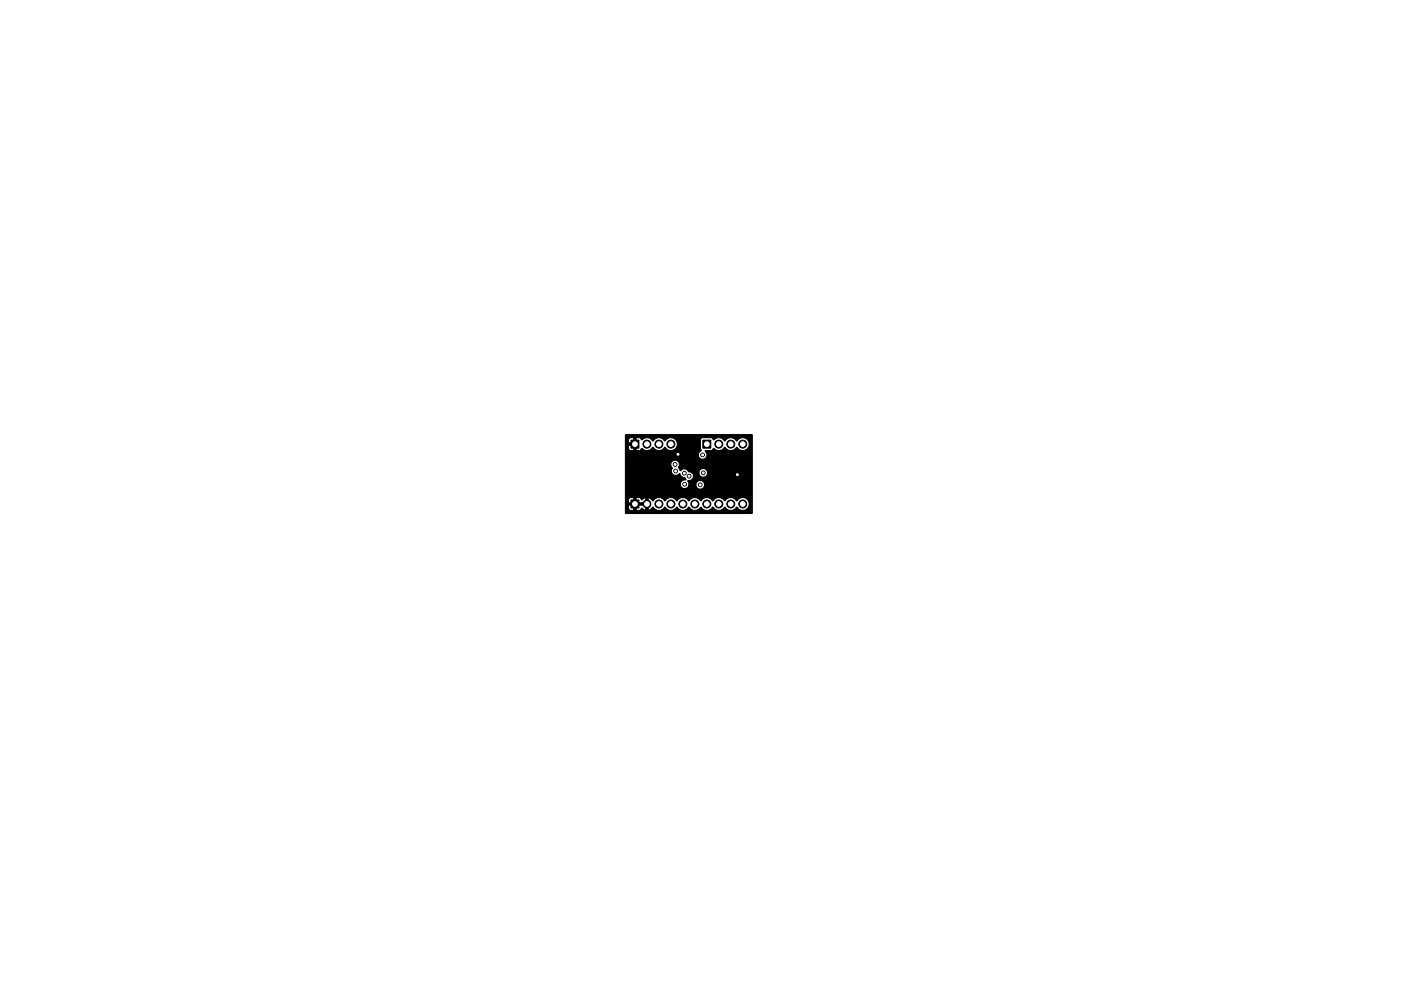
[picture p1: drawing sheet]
<svg xmlns="http://www.w3.org/2000/svg" width="297mm" height="210mm" viewBox="0 0 297 210" stroke-linecap="round" stroke-linejoin="round" font-family="sans-serif">
<g fill="#000" stroke="#000" stroke-width=".21">
<path d="M133.8 93.4h1.7v1.7h-1.7zM149 93.4h1.7v1.7h-1.7zM132.6 92.3h26.9l-.1 16.6h-26.8v-1.1h.7l.1 .3 .3 .2h1.9l.5-.5 .7 .4 .6 .1 1-.7a1.41 1.41 0 0 0 2.5 0 1.56 1.56 0 0 0 2 .5l.6-.5a1.41 1.41 0 0 0 2.4 0h.1a1.56 1.56 0 0 0 2 .5l.6-.5a1.41 1.41 0 0 0 2.4 0h.1a1.56 1.56 0 0 0 2 .5l.6-.5a1.41 1.41 0 0 0 2.4 0h.1a1.56 1.56 0 0 0 2 .5 1.39 1.39 0 0 0 .2-2.2 1.39 1.39 0 0 0-2.2 .4l-.3-.4a1.46 1.46 0 0 0-2.3 .4l-.3-.4a1.46 1.46 0 0 0-2.2 .4l-.3-.4a1.46 1.46 0 0 0-2.2 .4l-.4-.4a1.46 1.46 0 0 0-2.2 .4l-.3-.4a1.46 1.46 0 0 0-2.2 .4l-.3-.4a1.46 1.46 0 0 0-2.3 .4l-.3-.4a1.46 1.46 0 0 0-2.2 .4l-.5-.5-.5-.2v2.6h-.5v-1h-2v1.1h-.5v-1.1h-1.1v.6h-.7v-1.1h4.3v-1.1l-.6 .3a.34 .34 0 0 1-.6-.3h-.8v1.1h-.5v-1.1h-.9l-.2 .4v.7h-.7v-8.2h9.6l.4 .9a.96 .96 0 0 0 .2 1.3 .96 .96 0 0 0 1.3-.2 1.29 1.29 0 0 0 1.2 .9l.2 .3-.2 .1a.91 .91 0 0 0-1 .8 .91 .91 0 0 0 .7 1 .91 .91 0 0 0 1.1-.7h1.4l.1 .2a.91 .91 0 0 0 1.4 .5 .91 .91 0 0 0-.1-1.6 .91 .91 0 0 0-1.4 .9h-1.4l-.3-.9a.98 .98 0 0 0 1.1-.5 .98 .98 0 0 0-.2-1.2h1.5v.2a.91 .91 0 0 0 1.5 .5 .91 .91 0 0 0-.2-1.5 .91 .91 0 0 0-1.3 .8h-1.5l-.7-.2a1.02 1.02 0 0 0-1.8-.2l-.3-.6a.99 .99 0 0 0 0-1.2 .99 .99 0 0 0-1.1-.4l-.4 .3-.2 .5h-9.6v-2h15.5a.94 .94 0 0 0 1.4 .8 .94 .94 0 0 0 0-1.6l1.3-.1 .5-.5a1.42 1.42 0 0 0 2.3-.2 1.56 1.56 0 0 0 2 .5l.6-.5a1.4 1.4 0 0 0 2.2 .3 1.4 1.4 0 0 0-.1-2.1 1.4 1.4 0 0 0-2.1 .5l-.1-.1a1.44 1.44 0 0 0-2.5 .1v-.1a1.45 1.45 0 0 0-2.3-.2l-.5-.4h-1.8l-.4 .1-.1 .3v1.8l.2 .5-.5 .4-.1 .5h-15.5v-1.4h.7l.1 .3 .3 .2h1.9l.4-.4a1.53 1.53 0 0 0 2.3-.3h.1a1.56 1.56 0 0 0 2 .5l.6-.5a1.4 1.4 0 0 0 2.1 .3 1.4 1.4 0 0 0 0-2.1 1.4 1.4 0 0 0-2.2 .5v-.1a1.44 1.44 0 0 0-2.5 .1l-.1-.1a1.45 1.45 0 0 0-2.3-.2l-.3-.4h-.8v2.7h-.5v-1.1h-1.1v.6h-.7v-1.1h1.8v-1.1h-.9l-.2 .4v.7h-.7zM133.8 106.1h1.7v1.7h-1.7z"/>
<circle cx="137.2" cy="94.2" r=".85"/>
<circle cx="139.7" cy="94.2" r=".85"/>
<circle cx="142.2" cy="94.2" r=".85"/>
<circle cx="143.1" cy="98.5" r=".4"/>
<circle cx="143.3" cy="99.9" r=".4"/>
<circle cx="143.8" cy="96.4" r=".4"/>
<circle cx="149" cy="96.5" r=".4"/>
<circle cx="152.4" cy="94.2" r=".85"/>
<circle cx="154.9" cy="94.2" r=".85"/>
<circle cx="157.5" cy="94.2" r=".85"/>
<circle cx="137.2" cy="106.9" r=".85"/>
<circle cx="139.7" cy="106.9" r=".85"/>
<circle cx="142.2" cy="106.9" r=".85"/>
<circle cx="144.8" cy="106.9" r=".85"/>
<circle cx="145.1" cy="100.4" r=".4"/>
<circle cx="145.2" cy="102.7" r=".4"/>
<circle cx="146.1" cy="101" r=".4"/>
<circle cx="147.3" cy="106.9" r=".85"/>
<circle cx="148.5" cy="102.9" r=".4"/>
<circle cx="149.1" cy="100.3" r=".4"/>
<circle cx="149.9" cy="106.9" r=".85"/>
<circle cx="152.4" cy="106.9" r=".85"/>
<circle cx="154.9" cy="106.9" r=".85"/>
<circle cx="156.3" cy="100.7" r=".4"/>
<circle cx="157.5" cy="106.9" r=".85"/>
</g>
<g fill="#fff" stroke="#fff" stroke-width=".21">
<circle cx="149" cy="96.5" r=".2"/>
<circle cx="145.2" cy="102.7" r=".2"/>
<circle cx="143.3" cy="99.9" r=".2"/>
<circle cx="148.5" cy="102.9" r=".2"/>
<circle cx="149.1" cy="100.3" r=".2"/>
<circle cx="143.1" cy="98.5" r=".2"/>
<circle cx="145.1" cy="100.4" r=".2"/>
<circle cx="146.1" cy="101" r=".2"/>
<circle cx="143.8" cy="96.4" r=".2"/>
<circle cx="156.3" cy="100.7" r=".2"/>
<circle cx="149.9" cy="94.2" r=".5"/>
<circle cx="152.4" cy="94.2" r=".5"/>
<circle cx="154.9" cy="94.2" r=".5"/>
<circle cx="157.5" cy="94.2" r=".5"/>
<circle cx="134.6" cy="94.2" r=".5"/>
<circle cx="137.2" cy="94.2" r=".5"/>
<circle cx="139.7" cy="94.2" r=".5"/>
<circle cx="142.2" cy="94.2" r=".5"/>
<circle cx="134.6" cy="106.9" r=".5"/>
<circle cx="137.2" cy="106.9" r=".5"/>
<circle cx="139.7" cy="106.9" r=".5"/>
<circle cx="142.2" cy="106.9" r=".5"/>
<circle cx="144.8" cy="106.9" r=".5"/>
<circle cx="147.3" cy="106.9" r=".5"/>
<circle cx="149.9" cy="106.9" r=".5"/>
<circle cx="152.4" cy="106.9" r=".5"/>
<circle cx="154.9" cy="106.9" r=".5"/>
<circle cx="157.5" cy="106.9" r=".5"/>
</g>
</svg>
